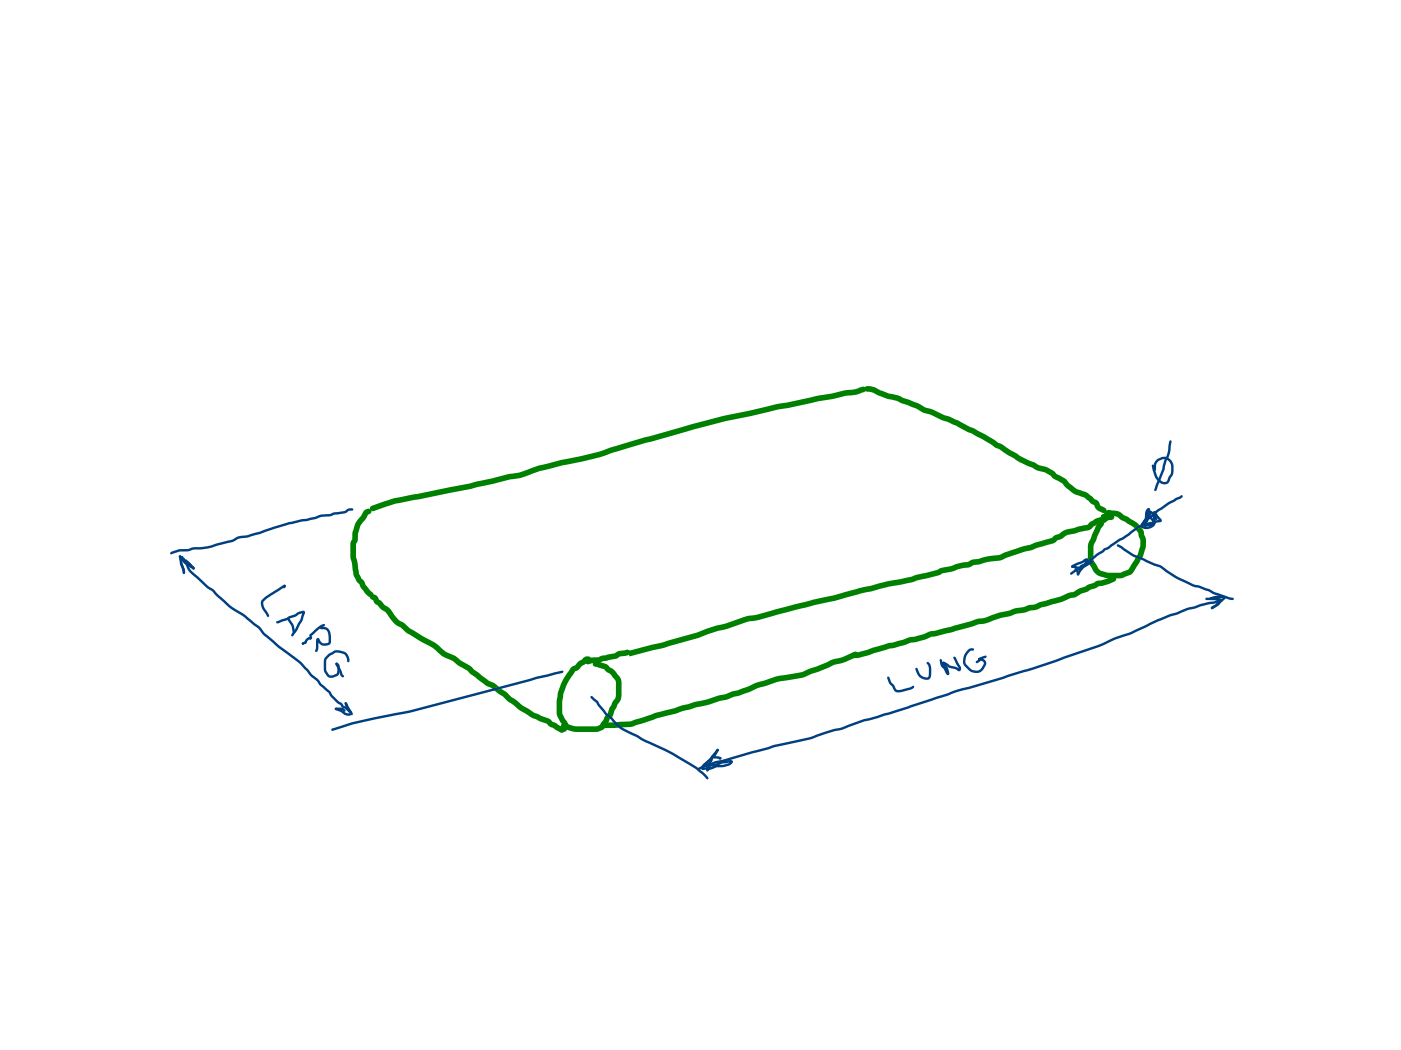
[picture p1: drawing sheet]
<svg xmlns="http://www.w3.org/2000/svg" width="339mm" height="254mm" viewBox="0 0 339 254" stroke-linecap="round" stroke-linejoin="round" font-family="sans-serif">
<g fill="#008000">
<path d="M89.5 122.6l.3-.2 5.7-1.9 18.1-3.6 9.4-2.2 2.4-.4 4.8-1.7 6.7-1.6a44.4 44.4 0 0 0 9.4-2.3l9.5-2.9 19-5.2 6.4-1.3 6.6-1.6 2.5-.3 7.4-1.7 3.4-.5a19.7 19.7 0 0 1 5.5-1l2.1-.7 .5 .2 .2 .5a1.24 1.24 0 0 1-1.2 .8l-1.4 .5a19.3 19.3 0 0 0-5.4 1l-3.5 .6-7.4 1.6-2.4 .4-6.6 1.6-6.4 1.2-18.9 5.2-10 3.1a52.3 52.3 0 0 1-9.9 2.3l-5.5 1.4a27 27 0 0 1-7.5 2.1l-9.4 2.3-18.2 3.5-5.4 1.8-.7-.1-.2-.5z"/>
<path d="M209.1 93.6a3.7 3.7 0 0 1 3 .5l2.7 1.1 2.4 .5 1.1 .5a24.3 24.3 0 0 1 5.5 2.4l1.5 .4 2.9 1.4 1.4 .4 6 2.9 9.6 5.7a22.3 22.3 0 0 0 5.3 2.7l.6 .4 2.2 .6 1.5 .9 .6 .7 2.3 1.2a7.9 7.9 0 0 0 5 3.2l1.8 1.6a1.86 1.86 0 0 1 1.4 1.5l1.5 .9 .1 .4-.2 .5-.5 .2-.3-.1a2.45 2.45 0 0 1-2-1.9l-.8-.4-1.6-1.4a8.4 8.4 0 0 1-5.3-3.5l-2.1-1-.8-.9-1.4-.8a5.7 5.7 0 0 1-2.9-1 26.3 26.3 0 0 1-5.7-2.9l-2.3-1.6-1-.4-1.1-.8-4.5-2.6-5.9-2.8-1.4-.5-2.9-1.3-1.4-.4a27.4 27.4 0 0 0-5.8-2.5l-.7-.4-2.5-.6-3.4-1.4-.9-.2a1.04 1.04 0 0 1-1.2-.7z"/>
<path d="M267.3 123.7l.8-.3 2.3 .3 4.6 2.9 1.4 1.8 .6 2v1.5l-.8 2.9-2.1 3.5-.6 .6-2.5 1h-3.3l-1.6-.4a3.6 3.6 0 0 1-2.4-2.4l-.7-1.3v-3.9l1.6-4a3.2 3.2 0 0 1 1.6-1.9l.5 .2a1.28 1.28 0 0 1-.5 1.6l-1.9 4.4v3.3l1.1 1.9 .7 .6 1.9 .5h2.9l1.8-.7 2.3-3.6 .6-2 .1-1.5-.4-1-.1-.8-1.3-1.5-2.9-1.6-1-.8-2-.3 .2-.1-.5 .6-.3 .1-.5-.2a1.12 1.12 0 0 1 .4-1.4z"/>
<path d="M266.5 124.9l.4-.2a.92 .92 0 0 1 1.4 .5l-.2 .5-.7 .2 .2-.3-.2 .7-.5 .2a.94 .94 0 0 1-.4-1.6z"/>
<path d="M151.4 157.6l8.8-2.2 8.3-2.4 4.8-1.7 2.1-.5 5.2-1.8 1.1-.1a23.8 23.8 0 0 0 5.8-1.5l9-2.3 4.9-1.1 6.4-1.8 6.8-1.6 5.5-1.1 1.3-.4 5.1-1.2 1.1-.6 2.3-.4 1.5-.5 2.6-.5 1-.5 1.5-.2 2.6-.7 2.4-.3 1.4-.6 4.3-1.4 1.8-.4 1.3-.6 3.9-1 .7-.7 1.1-.4 .6-.4a5 5 0 0 1 2.9-.9l3.4-.9 .7-.7 1.5-.9 2.5-.8 .5 .2 .2 .5-.3 .6-2.6 .9-1 .6a2.15 2.15 0 0 1-1.9 1.1l-4.8 1.2a4.2 4.2 0 0 1-2.2 1.1l-.8 .7-4 1.1-1.2 .6-1.9 .4-4.3 1.4-1.2 .6-2.8 .4-2.5 .6-1.4 .2-1.1 .5-2.6 .5-1.5 .5-2.3 .5-1.1 .5-5.2 1.2a24.3 24.3 0 0 1-6.8 1.5l-6.7 1.7-6.3 1.8-5 1-8.9 2.3a25.2 25.2 0 0 1-6.1 1.6l-1.4 .2-4.6 1.6-2.2 .5-4.7 1.7-8.3 2.4-8.4 2.1z"/>
<path d="M141.5 159.6l1.3-.5 1.8-.1 .9-.4 3.1-.6 1.2-.6 1.9-.3 .5 .2 .2 .5a1.37 1.37 0 0 1-1.6 .9l-.8 .1-1 .5-3.2 .6-.9 .4-1.5 .1-1.3 .3-.5-.2-.2-.5z"/>
<path d="M88 123.5l1.1-.5 .5 .2 .2 .5a1.01 1.01 0 0 1-.9 .8l-.4 1-1.3 1.6-.6 1.9-.1 1.8-.4 .8v3l.7 4.2 .6 1.1 .7 .8 .4 .9 1.7 1.9 .1 .3-.2 .5-.5 .2-.5-.2a6.6 6.6 0 0 1-2.2-2.8l-.1-.2a5.9 5.9 0 0 1-1.6-3.4l-.5-3.3v-3.2l.4-.9 .1-1.7 .8-2.3 1.4-1.9z"/>
<path d="M89.6 143.9l.6-.2 .8 .4 .6 1 .5 .2 .8 1 1.6 1.2a5.9 5.9 0 0 0 3.2 3.2l.3 .3a25.4 25.4 0 0 0 5.6 3.6 14.8 14.8 0 0 1 4.2 3.1l2.2 1 1.6 1.2 2 1.1 .9 .9 1.2 .8a12.4 12.4 0 0 0 4.1 2.8l1.3 1.1a7.8 7.8 0 0 1 2.6 2.1l1.2 .8 1.5 1.2 2.7 1.7 3.6 1.4 .9 .8 1.6 .9a1.6 1.6 0 0 1 1.3 1.1l-.2 .5a1.85 1.85 0 0 1-2.1-.6l-.5-.4a2.32 2.32 0 0 1-1.5-1l-3.5-1.4-3.1-1.9-2.9-2.2-1.2-1.2-1.3-.8a6.5 6.5 0 0 0-2.9-1.9l-3.6-2.7-.8-.8-2.1-1.2-1.3-1.1a10.2 10.2 0 0 1-4.2-2.6l-.9-.7-3.4-1.8a16.4 16.4 0 0 1-4-2.9l-.1-.1a7.2 7.2 0 0 1-3.6-3.6l-1.3-.9-.7-.9-.8-.5-.3-.7-.7-.4-.1-.4z"/>
<path d="M138.1 161.4l1-.5 .6-.8 1.2-.9a1.46 1.46 0 0 1 1.4-.4l.5 .2 .2 .5-.2 .4-.9 .2-.4 .5-.9 .5-.7 .9-.9 .4-1.7 2.6-1.1 2.8-.3 1.8v3l.6 1.3 .9 1.3 1.9 .5h4.8l.9-.3 1.2-2.2 .7-.6 .5-1.4 1.3-2.3 .2-.6v-3.1l-.2-.6-1.1-1.5-1-.6-.6-.6-1.8-.6a.89 .89 0 0 1-.9-.7l.2-.5 .4-.2 .6 .1 2.1 .7 .9 .8a6.8 6.8 0 0 1 2.7 3.3v3.5l-.2 1-1.4 2.5-.5 1.5-.7 .7-.3 .8-1 1.4-.6 .4-1.1 .4-4.4 .1a3.9 3.9 0 0 1-4.2-2l-.5-.6-.7-1.9a14.7 14.7 0 0 1 .4-5.5l1.1-2.7z"/>
<path d="M145.3 175l.5-.2 6.6-.3 6.4-2.2a26.2 26.2 0 0 0 6-1.7l3.1-.8a28.2 28.2 0 0 0 6.2-1.6l1.3-.3 1.6-.6 1.3-.3 4.3-1.8 1.8-.5a23.4 23.4 0 0 1 7.3-1.7l2.2-.4 7.4-3.1a15.1 15.1 0 0 0 5.3-1.8l.7 .1 .2 .5-.4 .6a15.5 15.5 0 0 1-5.2 1.9l-7 2.8a24.1 24.1 0 0 1-6.5 1.3l-5.3 1.6-4.4 1.8-1.3 .2-1.6 .7-1.7 .3a23.4 23.4 0 0 1-5.8 1.6l-3 .8a28.4 28.4 0 0 1-6.4 1.8l-6.7 2.2-6.4 .2-.5-.2-.2-.5z"/>
<path d="M205.8 158l3.8-.8 5-1.6 3.5-.8 1.5-.6 3.6-.8 1.7-.7 4.9-1.1 4.9-1.4a6 6 0 0 1 2.9-.6l3.9-1.4 2.4-.5 1.6-.6 2-.2 1.2-.5 1.4-.2 1.3-.6 5.3-1.5a5.3 5.3 0 0 1 2.6-.9h.3a6.5 6.5 0 0 1 2.7-1.3l2.8-1.4 2.5-.5 1.3-.6 .8 .2 .2 .5-.2 .3-.3 .3-1.4 .6-2.5 .5-2.7 1.4-1.3 .4-1.6 .9-1.1 .2-2.3 1-4.8 1.3-1.3 .5-1.4 .2-1.3 .5-2.1 .3-1.3 .5-2.3 .5-3.6 1.3-1.8 .2-6.5 2-3.9 .9-1 .1-1.6 .7-2.2 .6-1.3 .2-1.6 .6-3.5 .8-7.3 2.2-1.4 .1-.5-.2-.2-.5z"/>
<path d="M266.4 124.5l.4-.2a.91 .91 0 0 1 1.2 .5 .91 .91 0 0 1-.6 1.2l-.5-.2-.2-.7 .2 .4 .3 .1-.4 .1-.5-.2-.2-.4z"/>
<path d="M266.3 124.6l.5-.2h1.9l.5 .2 .2 .5-.2 .5-.5 .2h-2l-.5-.3-.1-.4z"/>
<circle cx="267.6" cy="125.2" r=".68"/>
<circle cx="266.8" cy="125.1" r=".68"/>
</g>
<g fill="#008000">
<path d="M135.8 175.1l1.2 .7-.3 .5-.4 .1-.5-.2-.2-.5z" fill-rule="evenodd"/>
<path d="M135.8 175.2l.5-.2 .4 .2 .4 1.1-.2 .6-.5 .2-.4-.2-.4-1.1z" fill-rule="evenodd"/>
<circle cx="136.4" cy="175.4" r=".68"/>
</g>
<g fill="#004080">
<path d="M80.2 176.2l4.9-1.5 14-2.9 30.6-8.1 6.2-1.5 .3 .3-.2 .3-6.2 1.5-30.6 8.1-13.9 2.9-4.9 1.5-.4-.3z"/>
<path d="M41.3 133.6l1.9-.7 2.1-.1 1-.3a20.1 20.1 0 0 0 6.8-1.2l3-.8 1.4-.7 2.1-.3 3.1-.9 7-2.3 6.4-1.3 1.6-.5 2-.2 1-.3 2.5-.4 1.2-.6 .7-.1 .3 .3-.1 .2-.9 .2-1 .6-2.6 .3-1 .4-2.1 .1-1.5 .6-6.3 1.3-7 2.3-3.2 .9-2 .2-1.4 .8-3.1 .7a19.3 19.3 0 0 1-6.7 1.2l-1.1 .4-2.1 .1-1.9 .6-.3-.3z"/>
<path d="M44.2 135h.5l.1 .7a3.5 3.5 0 0 1 1.2 2l4.3 4.1 1.5 .9 1 1.2 1.9 1.6a20.2 20.2 0 0 0 4.7 3.4l2.1 1.8a7 7 0 0 1 2.6 2.5l3.4 3 5.1 3.7 3.1 3.4a6.4 6.4 0 0 1 2.1 2.2l2 1.7 .6 1 1.5 1.4a1.85 1.85 0 0 1 1.2 1.1l.7 .3 .3 .6-.3 .3-.3-.4a1.91 1.91 0 0 1-1.3-1l-.8-.5-1.4-1.4-.6-1-2.3-2a6 6 0 0 0-2.2-2.2l-.9-1.1-1.8-1.9-5.1-3.8-3.7-3.3a5.4 5.4 0 0 0-2.2-2.2l-3-2.4a20.8 20.8 0 0 1-5.5-4.1l-1.3-1.5-1.4-.9-2.4-2.3a5.6 5.6 0 0 1-2.7-3.1l-.7-.9z"/>
<path d="M81.1 171.2h1.6a.92 .92 0 0 1 .8 .9l-.2 .1-.8-.4h-1.3l-.3-.3z"/>
<path d="M80.9 171.4l.3-.2 .3 .3-.3 .3z"/>
<path d="M81 171.3l.2-.1 1.2 .4 1.2 .8a.62 .62 0 0 0 .9 .1l-1.2-2.4 .1-.2 .5 .1 1.1 1.9a.84 .84 0 0 1-.2 1.1 .84 .84 0 0 1-1 .1l-1.6-.9-1.1-.4z"/>
<path d="M83.3 170l.5-.1 .6 1.7 .8 .9v.5h-.2l-.3-.2-.7-.8z"/>
<path d="M43.8 134.6l.2-.1 .3 .2 .1 1-.2 .1-.3-.3z"/>
<path d="M43.8 134.6h.4l.1 .2-.2 1.4 .6 2.1v.5l-.3 .1-.2-.3-.7-2.4z"/>
<path d="M43.2 134.6l.3-.3 .2 .1 .4 2 .5 1a1.14 1.14 0 0 1-.2 1.5l-.2-.3-.1-.8-.6-1.3z"/>
<path d="M43.4 134.4h.3v.5l-.4-.1z"/>
<path d="M43.3 134.4h.5l1.2 1.5 1.9 1.2 .2 .4-.3 .3-.2-.1-.1-.3 .1 .2-1.9-1.3-1.3-1.4z"/>
<path d="M46.6 137.2l.4 .1-.1 .4h-.3z"/>
<path d="M44.7 135.4l.4 .1 1.1 .9 .7 .8 .1 .5h-.4l-1.8-1.7-.2-.3z"/>
<path d="M44.6 135.5l.5-.1 .1 .4-.5 .1z"/>
<path d="M44.7 135.4h.3l.4 .3 1.5 1.5a.45 .45 0 0 1-.5 .3 .45 .45 0 0 1-.4-.3l-1.2-1.3-.2-.3z"/>
<path d="M68.6 141.5h.2l.3 .2-.2 .5-.2 .1-.3-.2z"/>
<path d="M68.6 141.5h.4v.5h-.4z"/>
<path d="M63.6 144.9l4.7-3.3 .4-.1h.3v.4l-4.6 3a1.36 1.36 0 0 0-.5 2.1l1 1.5 .1 .7-.2 .1-.3-.2-1.3-2.3-.1-1.3z"/>
<path d="M66.8 150.3l2.4-.8 .8-.5 1.2-.4 1-.6a1.06 1.06 0 0 1 1.5 .1l-.7 2.3-1.2 2.2-1.1 1.4a.71 .71 0 0 1 .2-1.2l1.7-2.9 .6-1.8 .1 .2-1 .3-.9 .6-3.6 1.4a.66 .66 0 0 1-1.1-.1z"/>
<path d="M69.5 149.5l.2-.1 .3 .2 .9 1.5 .3 2-.2 .1-.3-.3-.3-1.5-.8-1.3z"/>
<path d="M142.8 168.4h.4l1.2 1.1 2.3 3 .9 .6a11.3 11.3 0 0 0 4 3.5l2.5 1.2 1.9 1.1 4.9 2.3 3.6 2a22.1 22.1 0 0 1 6.7 4.9v.4a.64 .64 0 0 1-.8-.5 27 27 0 0 0-6.2-4.3l-3.5-2-5-2.3-2.7-1.5a11.2 11.2 0 0 1-5.6-4.2l-1.2-.8-2.1-2.9-1.3-1.2z"/>
<path d="M270 131.7h.3l.8 .4 1.2 .8a17.7 17.7 0 0 0 4.8 2.5l1.9 .8a5.7 5.7 0 0 1 3.2 1.7l2.5 1.6 3.7 1.8 1.5 .3 2.4 .9 1.3 .7 4.4 1.4 .3 .3-.1 .2h-1.1l-3.7-1.3-1.3-.8-2.2-.7-1.5-.4-3.9-1.8-2.7-1.7a5.4 5.4 0 0 0-3-1.6l-2.4-1.2a13.9 13.9 0 0 1-5.2-2.8l-1.1-.6z"/>
<path d="M170.6 185.1l2.1-.9 2.7-.6 11.8-3.4 8.6-1.9 1.5-.6a23.8 23.8 0 0 1 5.9-1.7l5.6-2 6.5-1.8 16-5.4 2.9-.7 15.3-4.6 17.4-6.1a29.5 29.5 0 0 1 6.2-2.4l6.7-3.2 7.1-2.7 5.2-1.5 1.4-.2 1.6-.6 .3 .3-.2 .3-1.5 .6-1.4 .2-5.2 1.4-2.5 1.1-1.7 .5-2.9 1.1-6.7 3.2-3.8 1.3-3.5 1.6-16.3 5.6-15.4 4.7-2.8 .7-11.9 4-7.3 2.3-3.3 .8-5.4 2-1.8 .4-5.9 2-8.6 1.8-11.8 3.4-2.6 .6-2.1 .9-.3-.3z"/>
<path d="M292.4 144.6h1.3a2.01 2.01 0 0 1 1.7 .4l-.1 .3-.2 .1-.3-.1-2.2-.1-.3-.3z"/>
<path d="M292.4 144.6l.5 .1-.1 .4-.4-.1z"/>
<path d="M292.4 144.6l1.7-.5h1.9l.3 .4-.3 .3-2-.1-1.4 .4-.3-.3z"/>
<path d="M292.8 146.8l1.5-.8 1.5-1.5v-.3h.2l.3 .2-.1 .5-1.7 1.6-1.5 .9-.3-.3z"/>
<path d="M292.8 146.9l.3-.1 .1 .5h-.4z"/>
<path d="M291.4 144.7l2.3-.1a1.04 1.04 0 0 1 1.4 .7l-.9 1.4-1.2 .7-.3-.3 1.1-.9 .7-1h-2.9l-.3-.3z"/>
<path d="M173.2 181.2h.5v.5l-1.8 2.2-2.1 2-.9 .4-.2-.1v-.4l.8-.5 1.8-1.7z"/>
<path d="M173.3 181.2h.4v.4l-.4 .1z"/>
<path d="M173.2 181.4l.3-.3 .2 .1v.4l-.6 1.1-.7 .7-.5 1.1-1.8 1.5v-.2l-.1 .3-.2 .1-.3-.2 .1-.3 .4-.5 1.5-1 .4-1.1z"/>
<path d="M169.6 185.7h.3a2.09 2.09 0 0 0 1.8-.8l1.2-.2a9.5 9.5 0 0 1 4.1-.8 .88 .88 0 0 1-.8 1.3l-1.4 .4-1.7 .1-1.6 .6-.5 .4a.53 .53 0 0 1-.2-.6 .53 .53 0 0 1 .5-.4l1.9-.6 1.5-.1 1.3-.3 .6-.5v.2a9.8 9.8 0 0 0-3.7 .9l-.9 .1a2.27 2.27 0 0 1-2.4 .8z"/>
<path d="M172.4 183h1.4a.38 .38 0 0 1 .5 .2 .38 .38 0 0 1-.2 .5l-1.7-.3z"/>
<path d="M173.9 183.3l.4-.1v.4h-.4z"/>
<path d="M173.7 183.2l.4-.1 .3 .3-.2 .3h-.3h-.2z"/>
<path d="M214.5 163.7l.2-.1 .3 .2 .4 1.2 .7 .7 .4 .8a.9 .9 0 0 0 1.3 .3l2.2-.5 .7-.4 .2 .1a1.13 1.13 0 0 1-1.3 1l-1.6 .4a1.47 1.47 0 0 1-2-.6l-.4-.7-.8-1-.4-1.1z"/>
<path d="M221.3 161.6l.2-.1 .3 .2 .3 .7a1.96 1.96 0 0 0 2.3 1.4l.1-2.1-.1-.7-.4-.6a.53 .53 0 0 1 .5-.2 .53 .53 0 0 1 .4 .5l.2 .9v1.5a1.23 1.23 0 0 1-.6 1.3 1.23 1.23 0 0 1-1.4-.1l-.7-.4-.5-.5-.6-1.5z"/>
<path d="M227.2 159.5l.2-.1 .3 .2 .3 1.3 .6 .6 .8 1.5a.46 .46 0 0 1-.5 .3 .46 .46 0 0 1-.3-.5l-.5-.9-.7-.9z"/>
<path d="M229 162.8h.4l-.1 .5-.4-.1z"/>
<path d="M227.7 160.3l.3-.2 .2 .1 .2 .4a2.83 2.83 0 0 1 1 2.5l-.2 .2-.2-.1-.4-1.5-.7-.8z"/>
<path d="M227.8 160.1a2.21 2.21 0 0 1 1.8 .9l1.6 .4 .7 .4-.2 .1-1.3-2.7 .3-.4 .3 .2 1.1 2a.67 .67 0 0 1 .2 1 .67 .67 0 0 1-1 .1l-2-.7-1.2-.8h.1h-.4z"/>
<path d="M234 157.2l.6-.4 .8 .1v.4l-.7 .1a2.65 2.65 0 0 0-1 3.4l.9 .9a1.86 1.86 0 0 0 2.6-.1l.6-1.3-.4-.4-.9-.3-.1-.1 .3-.3 .8 .1a1.16 1.16 0 0 1 .8 1.6l-.6 1a2.4 2.4 0 0 1-3.5 .2l-1-.9a3 3 0 0 1 .8-4z"/>
<path d="M236.5 159.2h.2l.3 .2-.1 .3h-.2l-.3-.2z"/>
<path d="M236.5 159.2l1.7-.6 .3 .3-.2 .2-1.6 .6h-.2z"/>
<path d="M236 159.9l1.1-.9h.4v.4l-1.1 1h-.5z"/>
<path d="M74.8 153.5l2.6-2.2 .8-.4 .3 .1 .1 .2-.2 .3-1.2 .7-2 1.7h-.4z"/>
<path d="M75 154h.4l.1 .2-.5 .6-.3-.3z"/>
<path d="M74.9 154h.5v.4h-.5z"/>
<path d="M73 155.5l.5-.3a2.27 2.27 0 0 1 1.7-1.3l.2 .3v.2l-.9 .5-.7 .8-.6 .3-.3-.3z"/>
<path d="M73 155.5h.5v.4l-.4 .1-.2-.3z"/>
<path d="M77.4 151.7l.9-.1a2.01 2.01 0 0 1 1.7 2.5v.3a1.6 1.6 0 0 1-.2 1.5 1.94 1.94 0 0 1-3.1-1.1h.3l-.1 2.3a.61 .61 0 0 1-.7 .6l.2-2.7a.51 .51 0 0 1 .5-.7 .51 .51 0 0 1 .5 .6 1.27 1.27 0 0 0 2 .3v-.8a2.03 2.03 0 0 0-.6-2l-1.4-.3z"/>
<path d="M79.1 158.5l1.9-1.2 1.8 .2a2.17 2.17 0 0 1 1.6 2.6l-.2 .1-.3-.3a2.14 2.14 0 0 0-.7-1.6l-1.1-.4h-1l-1.2 .7-.9 .8-.2 .5 .1 2.2 .8 1.2h.7l1-.4 .1-1.7-.4-.6a.54 .54 0 0 1 .6-.2 .54 .54 0 0 1 .4 .5v1.3l-.1 .8-.4 .5-.9 .4a1.4 1.4 0 0 1-1.9-.7l-.5-1v-2.3l.2-.7z"/>
<path d="M81.2 160.3l.4 .1-.1 .4h-.3z"/>
<path d="M81.2 160.4h.4l1.2 2.7 .4 .5a.56 .56 0 0 1-.6 .1 .56 .56 0 0 1-.4-.5l-1.1-2.4z"/>
<path d="M258.8 138.5l1.9-1.1 .5-.7 1-.5 4.6-3.5 1-.4 7.8-5.3 1.1-1.2 3-2.5 4.5-2.8 1.4-.7 .2 .1a1.02 1.02 0 0 1-.8 .9l-2.1 1.1-2.8 1.8-3 2.5-1.1 1.2-7.9 5.4-1 .4-4.6 3.5-1 .6a1.88 1.88 0 0 1-1.5 1.1l-1.1 .7-.3-.3z"/>
<path d="M277.9 123.9h.4v.4l-1.7 2.3-.3 1.1h-.4l-.1-.7 .2-.5z"/>
<path d="M277.6 123.7a1.18 1.18 0 0 1 1.6 1.2 2.15 2.15 0 0 1-.7 2.7 2.15 2.15 0 0 1-2.7-.2 1.39 1.39 0 0 1 1-1.4l.6-1.7 .5-.4h.4l.1 .2-.6 .8-.4 1.3-.8 .6a.33 .33 0 0 0-.3 .4 .33 .33 0 0 0 .5 .2 1.57 1.57 0 0 0 1.8-.5 1.57 1.57 0 0 0 0-1.9l-.3-.7-.3-.2 .1-.1 .1 .8 .8 1a1.24 1.24 0 0 1-1.4 1.5l-.9 .1-.2-.3 .3-.3 1.1-.2 .6-.4-.9-1.3-.1-.8z"/>
<path d="M277.3 123a.46 .46 0 0 1 .6 0 .46 .46 0 0 1 .1 .6l-.3 2.1-.7 1.6h-.5v-.5l.7-1.4 .2-2.1 .3 .1-.3 .6-.1 1.4-.4 .8v.5l.8-.4 2-.5h.7l-.1 .2-1.4-1.8-.1-.2 .3-.3 1.5 1.8a.54 .54 0 0 1 .2 .7 .54 .54 0 0 1-.8 .2l-2.1 .5a.9 .9 0 0 1-1.4 .2 .9 .9 0 0 1 0-1.3l.2-.5 .2-1.6z"/>
<path d="M278.9 123.7h.4v.5h-.5z"/>
<path d="M278.9 123.7l.4 .1v.2l.5 1.6-.3 .3-.4-.6-.3-1.2z"/>
<path d="M259 136.9l.5-.1a3.2 3.2 0 0 0 2.6-.1l1.5-.9 .7-.1 .1 .2-.2 .3-1.8 1a4.5 4.5 0 0 1-3.3 .1z"/>
<path d="M259 136.8l.5 .1-.1 .4-.4-.1z"/>
<path d="M259.1 136.8l2.8-1.4a.62 .62 0 0 1 .6-.4 .62 .62 0 0 1 .6 .5l-.5 1-1.9 2.7-.4-.3 .3-.6 1.9-2.9 .2 .2-.9 .6-2.6 1.2-.3-.3z"/>
<path d="M260.4 138.7h.4v.4h-.4z"/>
<path d="M259.8 137.5l.3-.1 .5 .4 .3 1-.1 .3h-.4l-.3-.9-.4-.5z"/>
<path d="M279.6 111.2l1.1-.6a2.29 2.29 0 0 1 3 2.4l-.1 1.7-.8 1.4a1.61 1.61 0 0 1-1.4 1.1 1.61 1.61 0 0 1-1.5-.8l-.7-.9-.5-1.6-.3-1.2 .3-.3 .3 .2 .6 2.3a1.9 1.9 0 0 0 2.3 1.6l1.1-1.9 .1-1.6a1.72 1.72 0 0 0-2.1-1.9l-.9 .4-.5 .6-.1 1.5-.3 .3-.3-.3v-1.2z"/>
<path d="M282.6 106.7l.3-.2 .3 .3-.2 1.1a7.3 7.3 0 0 1-1.1 3.8l-.4 2.1-1.9 4.7-.3 .3-.3-.3 1.9-5 .5-2a7.2 7.2 0 0 0 1-3.7z"/>
<circle cx="44" cy="134.8" r=".3"/>
<circle cx="73.2" cy="155.7" r=".29"/>
</g>
<circle cx="73.8" cy="155.5" r=".29" fill="#004080"/>
</svg>
